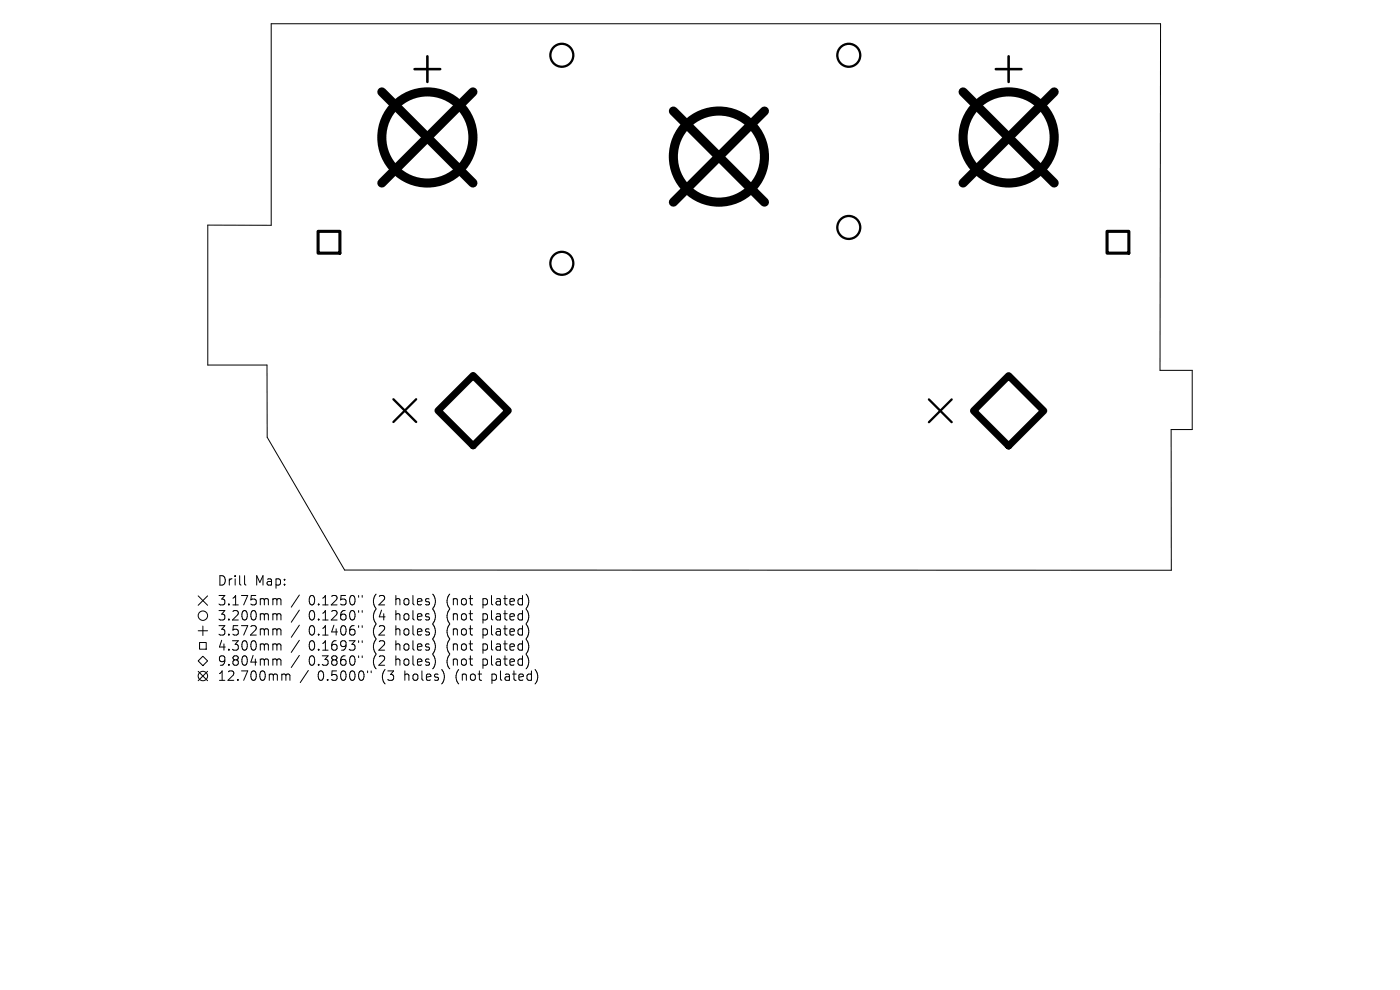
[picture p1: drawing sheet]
<svg xmlns="http://www.w3.org/2000/svg" width="297mm" height="210mm" viewBox="0 0 297 210" stroke-linecap="round" stroke-linejoin="round" font-family="sans-serif">
<defs><g id="words">
<g font-size="2.8">
<text x="46" y="124.5">Drill</text>
<text x="54" y="124.5">Map:</text>
<text x="46" y="128.7">3.175mm</text>
<text x="46" y="131.9">3.200mm</text>
<text x="65.3" y="128.7">0.1250&quot;</text>
<text x="65.3" y="131.9">0.1260&quot;</text>
<text x="78.9" y="128.7">(2</text>
<text x="78.9" y="131.9">(4</text>
<text x="83.8" y="128.7">holes)</text>
<text x="83.8" y="131.9">holes)</text>
<text x="94.7" y="128.7">(not</text>
<text x="94.7" y="131.9">(not</text>
<text x="102.5" y="128.7">plated)</text>
<text x="102.5" y="131.9">plated)</text>
<text x="46" y="135.1">3.572mm</text>
<text x="65.3" y="135.1">0.1406&quot;</text>
<text x="78.9" y="135.1">(2</text>
<text x="83.8" y="135.1">holes)</text>
<text x="94.7" y="135.1">(not</text>
<text x="102.5" y="135.1">plated)</text>
<text x="46" y="138.3">4.300mm</text>
<text x="46" y="141.5">9.804mm</text>
<text x="65.3" y="138.3">0.1693&quot;</text>
<text x="65.3" y="141.5">0.3860&quot;</text>
<text x="78.9" y="138.3">(2</text>
<text x="78.9" y="141.5">(2</text>
<text x="83.8" y="138.3">holes)</text>
<text x="83.8" y="141.5">holes)</text>
<text x="94.7" y="138.3">(not</text>
<text x="94.7" y="141.5">(not</text>
<text x="102.5" y="138.3">plated)</text>
<text x="102.5" y="141.5">plated)</text>
<text x="46" y="144.7">12.700mm</text>
<text x="67.2" y="144.7">0.5000&quot;</text>
<text x="80.8" y="144.7">(3</text>
<text x="85.7" y="144.7">holes)</text>
<text x="96.6" y="144.7">(not</text>
<text x="104.4" y="144.7">plated)</text>
</g>
</g></defs>
<g fill="none" stroke="#000" stroke-width=".21">
<path d="M57.5 5h188.7l-.1 73.6h6.8v12.5h-4.5l.1 29.9-175.4-.1-16.4-28.2-.1-15.3h-12.5v-29.6h13.4zM42 126.4l2 2M42 133.8h2M42.3 136.3h1.4v1.4h-1.4zM43 139.2l1 1-1 1-1-1zM43 132.8v2M44 126.4l-2 2M51.9 122.1v1.7l.3 .3M58.2 127l.4 .1 .1 .2M58.2 130.2h.3l.2 .3M58.2 133.4h.3l.2 .3M58.2 136.6l.4 .1 .1 .2"/>
<path d="M58.2 139.8l.4 .1 .1 .2M58.7 127.3l.3-.3 .5 .1 .1 1.2M58.7 127.3v1M58.7 130.5v1M58.7 133.7v1M58.7 136.9v1M58.7 130.5l.3-.3 .5 .1 .1 1.2M58.7 133.7l.3-.3 .5 .1 .1 1.2M58.7 136.9l.3-.3 .5 .1 .1 1.2M63.5 126.2l-1.7 2.6M63.5 129.4l-1.7 2.6M63.5 132.6l-1.7 2.6"/>
<path d="M63.5 135.8l-1.7 2.6M63.5 139l-1.7 2.6M76.1 126.3v.4M76.1 129.5v.4M76.1 132.7v.4M76.1 135.9v.4M76.1 139.1v.4M76.8 126.3v.4M76.8 129.5v.4M76.8 132.7v.4M76.8 135.9v.4M76.8 139.1v.4"/>
<path d="M92.1 126.4l.3 1-.3 1.3M92.1 129.6l.3 1-.3 1.3M92.1 132.8l.3 1-.3 1.3M92.1 136l.3 1-.3 1.3M92.1 139.2l.3 1-.3 1.3M111.7 126.1a2.35 2.35 0 0 1 0 2.9M111.7 129.3a2.35 2.35 0 0 1 0 2.9M111.7 132.5a2.35 2.35 0 0 1 0 2.9M111.7 135.7a2.35 2.35 0 0 1 0 2.9M111.7 138.9a2.35 2.35 0 0 1 0 2.9M42 142.4l2 2M44 142.4l-2 2"/>
<path d="M58.7 140.1v1M58.7 140.1l.3-.3 .5 .1 .1 1.2M59.9 143.1l.5-.1 .2 .3M60.6 143.3l.3-.3 .5 .1 .1 1.2M60.6 143.3v1M65.4 142.2l-1.7 2.6M78 142.3v.4M94.2 142.9l.1 .8-.3 1M113.6 142.1a2.35 2.35 0 0 1 0 2.9"/>
<circle cx="43" cy="130.6" r="1"/>
<circle cx="43" cy="143.4" r="1"/>
</g>
<path d="M83.5 84.7l4.8 4.8M88.3 84.7l-4.8 4.8M197.1 84.7l4.8 4.9M201.9 84.7l-4.8 4.9" fill="none" stroke="#000" stroke-width=".48"/>
<g fill="none" stroke="#000" stroke-width=".49">
<circle cx="119.2" cy="11.7" r="2.43"/>
<circle cx="180.1" cy="11.7" r="2.43"/>
<circle cx="119.2" cy="55.9" r="2.43"/>
<circle cx="180.1" cy="48.2" r="2.43"/>
</g>
<path d="M87.9 14.7h5.5M90.7 11.9v5.5M211.3 14.7h5.4M214 11.9v5.5" fill="none" stroke="#000" stroke-width=".54"/>
<path d="M67.5 49.1h4.6v4.6h-4.6zM234.9 49.1h4.6v4.6h-4.6z" fill="none" stroke="#000" stroke-width=".65"/>
<path d="M92.9 87.1l7.5-7.5 7.4 7.5-7.4 7.5zM206.5 87.1l7.5-7.4 7.4 7.4-7.4 7.5z" fill="none" stroke="#000" stroke-width="1.5"/>
<g fill="none" stroke="#000" stroke-width="1.9">
<path d="M81 19.5l19.3 19.3M100.3 19.5l-19.3 19.3M204.3 19.5l19.3 19.3M223.6 19.5l-19.3 19.3M142.9 23.6l19.3 19.3M162.2 23.6l-19.3 19.3"/>
<circle cx="90.7" cy="29.2" r="9.7"/>
<circle cx="152.5" cy="33.2" r="9.7"/>
<circle cx="214" cy="29.2" r="9.7"/>
</g>
<use href="#words"/>
</svg>
